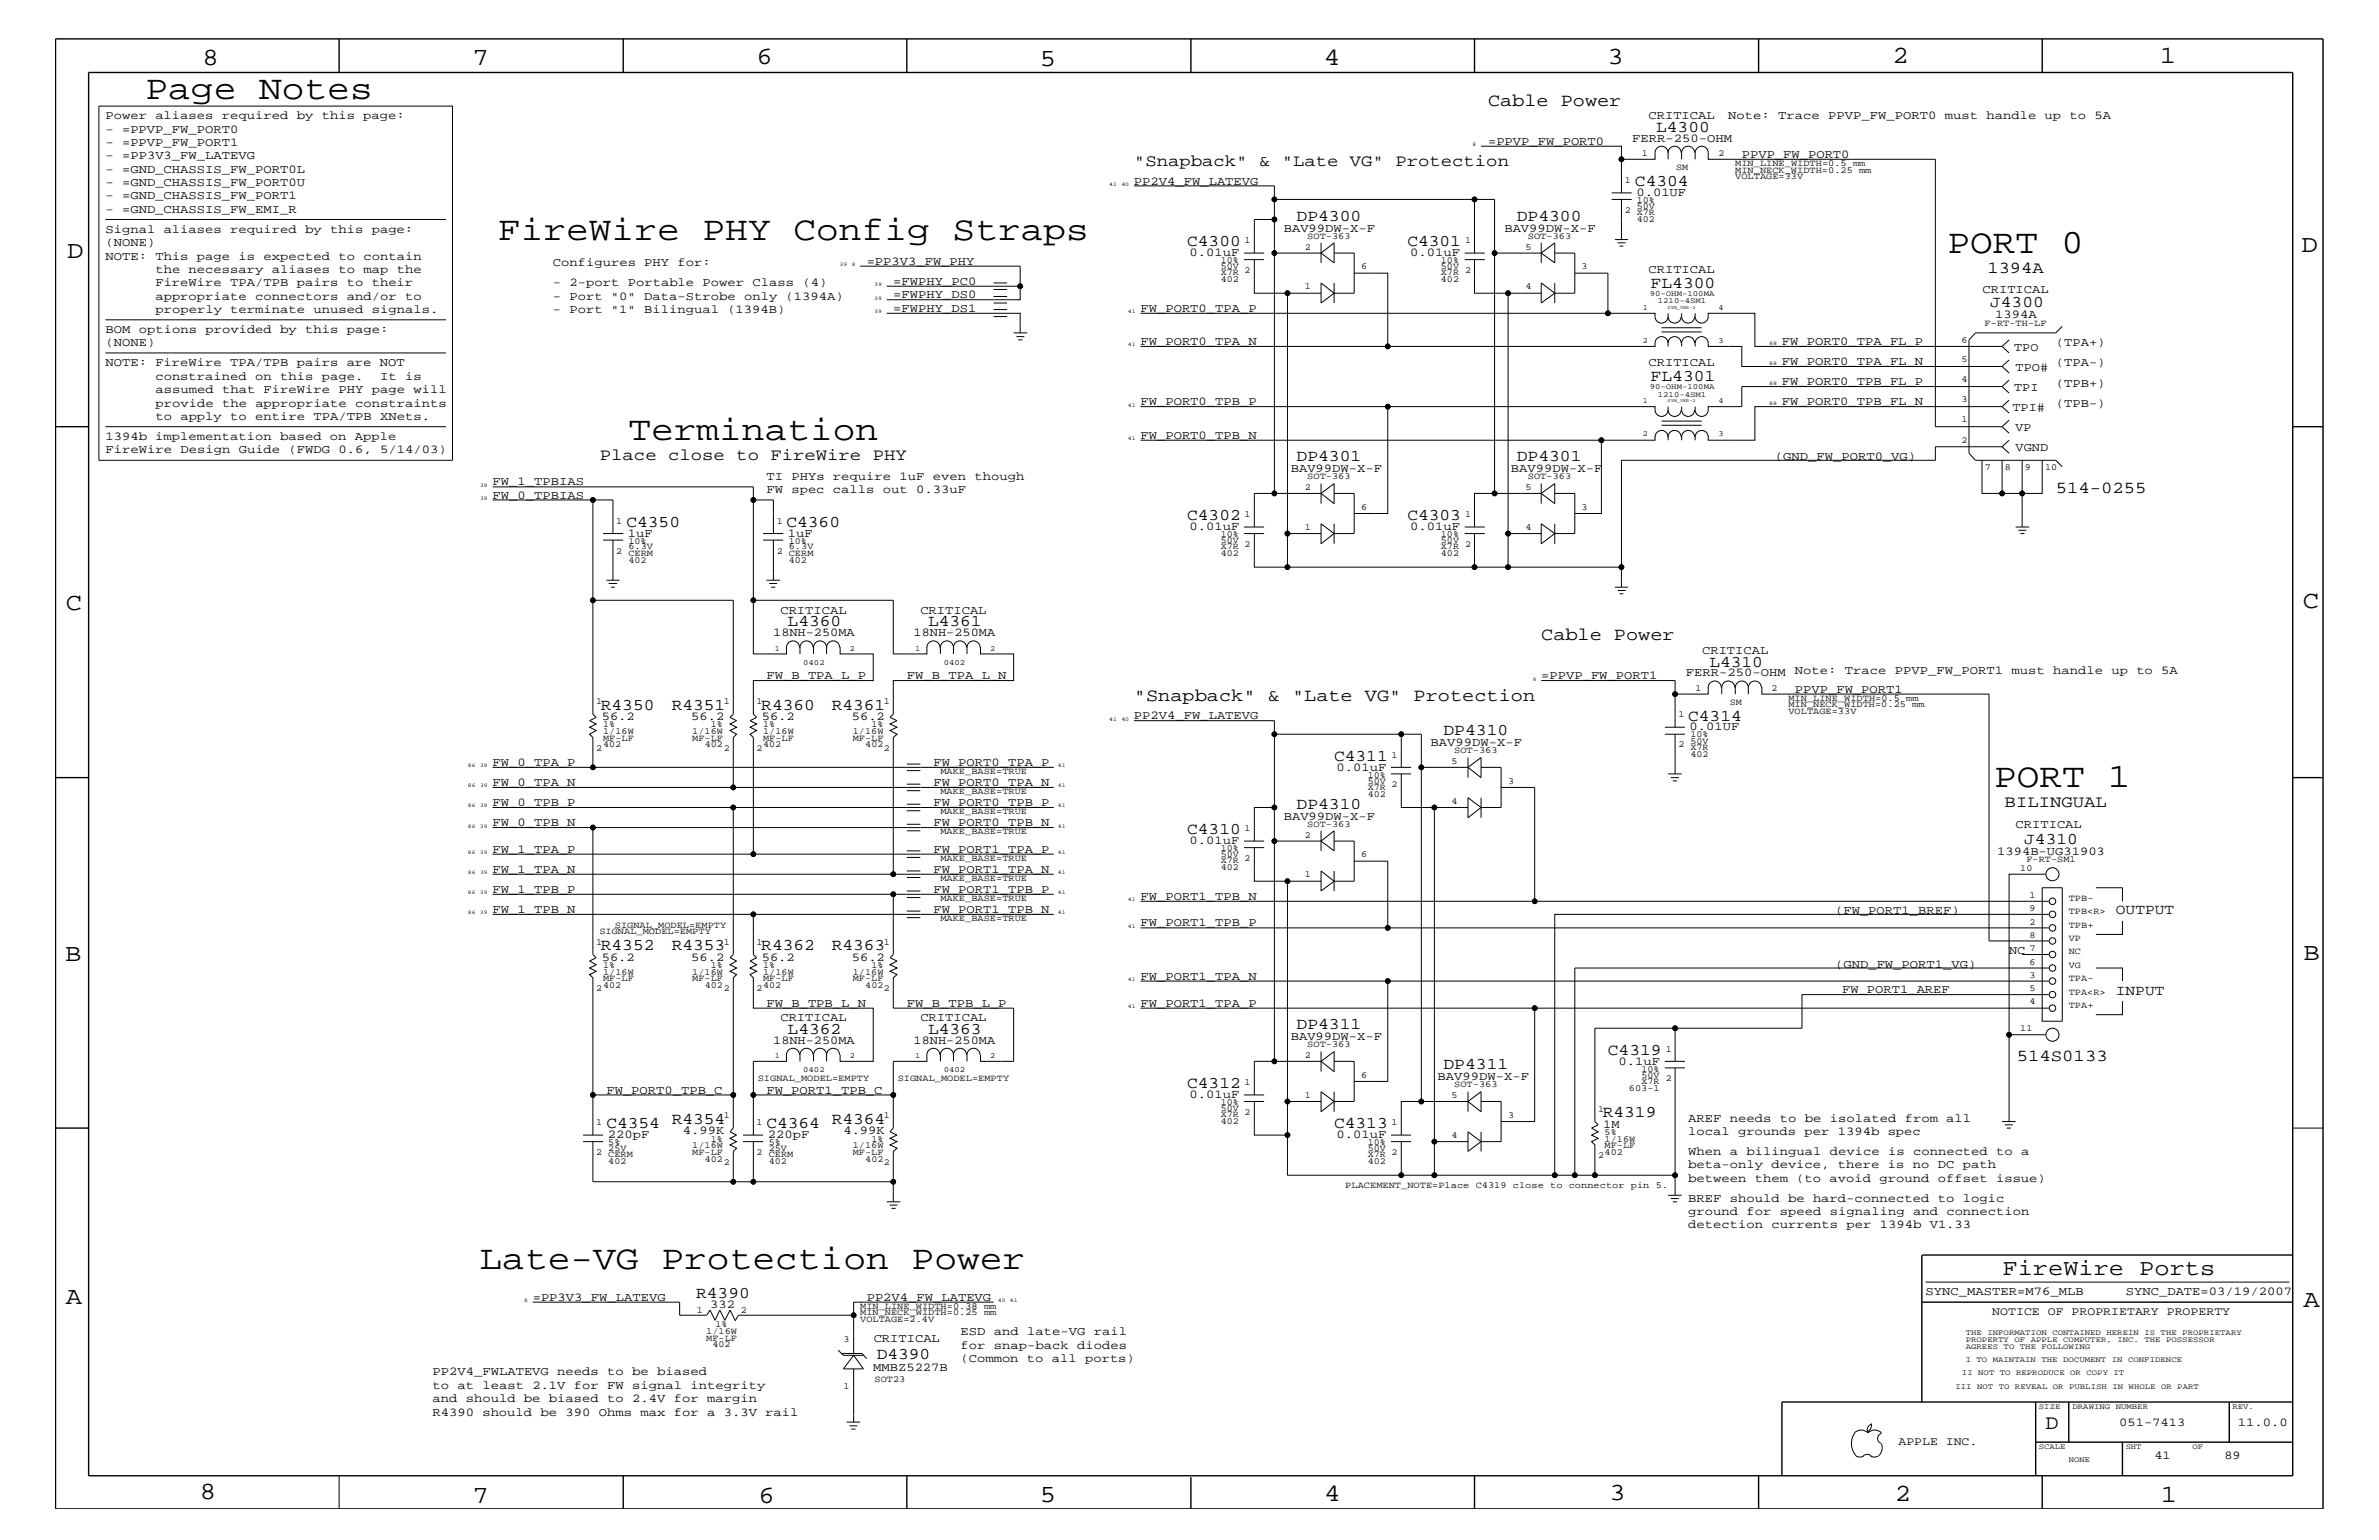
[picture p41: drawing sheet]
<svg xmlns="http://www.w3.org/2000/svg" width="432mm" height="279mm" viewBox="0 0 432 279" stroke-linecap="round" stroke-linejoin="round" font-family="sans-serif">
<defs><g id="words">
<g font-size="6.2">
<text x="26.4" y="18">Page Notes</text>
<text x="90.4" y="43.5">FireWire PHY Config Straps</text>
<text x="353.5" y="45.9">PORT 0</text>
<text x="114" y="79.9">Termination</text>
<text x="361.9" y="142.9">PORT 1</text>
<text x="87" y="230.2">Late-VG Protection Power</text>
</g>
<g font-size="4.5">
<text x="36.7" y="11.7">8</text>
<text x="85.8" y="11.7">7</text>
<text x="137.3" y="11.5">6</text>
<text x="240.3" y="11.7">4</text>
<text x="291.8" y="11.5">3</text>
<text x="343.5" y="11.5">2</text>
<text x="392" y="11.5">1</text>
<text x="188.7" y="12.1">5</text>
<text x="12.2" y="46.8">D</text>
<text x="417.7" y="45.7">D</text>
<text x="11.9" y="110.6">C</text>
<text x="418" y="110.3">C</text>
<text x="11.9" y="174.3">B</text>
<text x="418.1" y="174.2">B</text>
<text x="11.9" y="236.7">A</text>
<text x="418.1" y="237.1">A</text>
<text x="36.2" y="271.9">8</text>
<text x="85.8" y="272.7">7</text>
<text x="137.7" y="272.7">6</text>
<text x="188.7" y="272.5">5</text>
<text x="240.4" y="272.3">4</text>
<text x="292.1" y="272.2">3</text>
<text x="343.9" y="272.3">2</text>
<text x="392.2" y="272.6">1</text>
</g>
<text font-size="4.1" x="363.5" y="231.3">FireWire Ports</text>
<text font-size="3.7" x="371.3" y="259.3">D</text>
<g font-size="3.3">
<text x="270.1" y="19.2">Cable Power</text>
<text x="279.7" y="116.2">Cable Power</text>
<text x="205.8" y="127.1">&quot;Snapback&quot; &amp; &quot;Late VG&quot; Protection</text>
</g>
<g font-size="3">
<text x="300.6" y="24">L4300</text>
<text x="205.8" y="30.2">&quot;Snapback&quot; &amp; &quot;Late VG&quot; Protection</text>
<text x="296.8" y="33.7">C4304</text>
<text x="235.3" y="40.1">DP4300</text>
<text x="275.3" y="40.1">DP4300</text>
<text x="215.5" y="44.6">C4300</text>
<text x="255.4" y="44.6">C4301</text>
<text x="299.6" y="52.2">FL4300</text>
<text x="360.7" y="49.6">1394A</text>
<text x="361.2" y="55.7">J4300</text>
<text x="299.6" y="69.2">FL4301</text>
<text x="108.9" y="83.5">Place close to FireWire PHY</text>
<text x="235.3" y="83.7">DP4301</text>
<text x="275.3" y="83.7">DP4301</text>
<text x="373.1" y="89.5">514-0255</text>
<text x="113.7" y="95.6">C4350</text>
<text x="142.7" y="95.6">C4360</text>
<text x="215.5" y="94.3">C4302</text>
<text x="255.4" y="94.3">C4303</text>
<text x="143" y="113.7">L4360</text>
<text x="168.4" y="113.7">L4361</text>
<text x="310.3" y="120.9">L4310</text>
<text x="109.1" y="128.8">R4350</text>
<text x="121.9" y="128.8">R4351</text>
<text x="138.2" y="128.8">R4360</text>
<text x="151" y="128.8">R4361</text>
<text x="306.4" y="130.8">C4314</text>
<text x="262" y="133.4">DP4310</text>
<text x="242.1" y="138">C4311</text>
<text x="235.3" y="146.8">DP4310</text>
<text x="363.9" y="146.5">BILINGUAL</text>
<text x="215.5" y="151.3">C4310</text>
<text x="367.4" y="153.2">J4310</text>
<text x="109.1" y="172.4">R4352</text>
<text x="121.9" y="172.4">R4353</text>
<text x="138.2" y="172.4">R4362</text>
<text x="151" y="172.4">R4363</text>
<text x="143" y="187.6">L4362</text>
<text x="168.4" y="187.6">L4363</text>
<text x="235.3" y="186.7">DP4311</text>
<text x="291.8" y="191.4">C4319</text>
<text x="215.5" y="197.4">C4312</text>
<text x="262" y="194">DP4311</text>
<text x="366.1" y="192.6">514S0133</text>
<text x="121.9" y="204">R4354</text>
<text x="151" y="204">R4364</text>
<text x="290.9" y="202.7">R4319</text>
<text x="110.1" y="204.7">C4354</text>
<text x="139.1" y="204.7">C4364</text>
<text x="242.1" y="204.7">C4313</text>
<text x="126.4" y="235.6">R4390</text>
<text x="159.1" y="246.5">D4390</text>
</g>
<g font-size="2.6">
<text x="384" y="165.9">OUTPUT</text>
<text x="384" y="180.5">INPUT</text>
</g>
<g font-size="2.2">
<text x="19.1" y="21.6">Power aliases required by this page:</text>
<text x="299.2" y="21.6">CRITICAL</text>
<text x="313.7" y="21.6">Note: Trace PPVP_FW_PORT0 must handle up to 5A</text>
<text x="19.1" y="28.9">- =PP3V3_FW_LATEVG</text>
<text x="19.1" y="26.5">- =PPVP_FW_PORT1</text>
<text x="19.1" y="24.1">- =PPVP_FW_PORT0</text>
<text x="270.1" y="26.3">=PPVP_FW_PORT0</text>
<text x="296.2" y="25.7">FERR-250-OHM</text>
<text x="316.1" y="28.6">PPVP_FW_PORT0</text>
<text x="19.1" y="31.4">- =GND_CHASSIS_FW_PORT0L</text>
<text x="19.1" y="33.7">- =GND_CHASSIS_FW_PORT0U</text>
<text x="205.8" y="33.6">PP2V4_FW_LATEVG</text>
<text x="297" y="35.6">0.01UF</text>
<text x="19.1" y="36.2">- =GND_CHASSIS_FW_PORT1</text>
<text x="19.1" y="38.6">- =GND_CHASSIS_FW_EMI_R</text>
<text x="19.1" y="44.6">(NONE)</text>
<text x="19.1" y="47.1">NOTE: This page is expected to contain</text>
<text x="19.1" y="42.3">Signal aliases required by this page:</text>
<text x="215.9" y="46.5">0.01uF</text>
<text x="233" y="42">BAV99DW-X-F</text>
<text x="255.9" y="46.5">0.01uF</text>
<text x="273" y="42">BAV99DW-X-F</text>
<text x="28.2" y="51.9">FireWire TPA/TPB pairs to their</text>
<text x="28.2" y="49.6">the necessary aliases to map the</text>
<text x="100.3" y="48.3">Configures PHY for:</text>
<text x="100.3" y="51.9">- 2-port Portable Power Class (4)</text>
<text x="157.3" y="48">=PP3V3_FW_PHY</text>
<text x="162.1" y="51.7">=FWPHY_PC0</text>
<text x="299.2" y="49.6">CRITICAL</text>
<text x="359.8" y="53.2">CRITICAL</text>
<text x="28.2" y="54.4">appropriate connectors and/or to</text>
<text x="28.2" y="56.8">properly terminate unused signals.</text>
<text x="100.3" y="56.8">- Port &quot;1&quot; Bilingual (1394B)</text>
<text x="100.3" y="54.4">- Port &quot;0&quot; Data-Strobe only (1394A)</text>
<text x="162.1" y="56.6">=FWPHY_DS1</text>
<text x="162.1" y="54.1">=FWPHY_DS0</text>
<text x="207" y="56.6">FW_PORT0_TPA_P</text>
<text x="362.2" y="57.8">1394A</text>
<text x="19.1" y="60.4">BOM options provided by this page:</text>
<text x="19.1" y="62.9">(NONE)</text>
<text x="207" y="62.6">FW_PORT0_TPA_N</text>
<text x="323.4" y="62.6">FW_PORT0_TPA_FL_P</text>
<text x="365.6" y="63.6">TPO</text>
<text x="373.1" y="62.9">(TPA+)</text>
<text x="19.1" y="66.5">NOTE: FireWire TPA/TPB pairs are NOT</text>
<text x="28.2" y="68.9">constrained on this page.</text>
<text x="28.2" y="71.3">assumed that FireWire PHY page will</text>
<text x="69" y="68.9">It is</text>
<text x="299.2" y="66.5">CRITICAL</text>
<text x="323.4" y="69.9">FW_PORT0_TPB_FL_P</text>
<text x="323.4" y="66.2">FW_PORT0_TPA_FL_N</text>
<text x="365.6" y="70.9">TPI</text>
<text x="365.8" y="67.3">TPO#</text>
<text x="373.1" y="70.1">(TPB+)</text>
<text x="373.1" y="66.5">(TPA-)</text>
<text x="28.2" y="76.2">to apply to entire TPA/TPB XNets.</text>
<text x="28.2" y="73.8">provide the appropriate constraints</text>
<text x="207" y="73.5">FW_PORT0_TPB_P</text>
<text x="323.4" y="73.5">FW_PORT0_TPB_FL_N</text>
<text x="365.3" y="74.5">TPI#</text>
<text x="373.1" y="73.8">(TPB-)</text>
<text x="19.1" y="82.2">FireWire Design Guide (FWDG 0.6, 5/14/03)</text>
<text x="19.1" y="79.9">1394b implementation based on Apple</text>
<text x="207" y="79.6">FW_PORT0_TPB_N</text>
<text x="322.2" y="83.5">(GND_FW_PORT0_VG)</text>
<text x="365.8" y="81.8">VGND</text>
<text x="365.8" y="78.2">VP</text>
<text x="89.4" y="88.1">FW_1_TPBIAS</text>
<text x="139.1" y="89.5">FW spec calls out 0.33uF</text>
<text x="139.1" y="87.1">TI PHYs require 1uF even though</text>
<text x="234.3" y="85.6">BAV99DW-X-F</text>
<text x="274.2" y="85.6">BAV99DW-X-F</text>
<text x="89.4" y="90.5">FW_0_TPBIAS</text>
<text x="114" y="97.4">1uF</text>
<text x="143" y="97.4">1uF</text>
<text x="215.9" y="96.2">0.01uF</text>
<text x="255.9" y="96.2">0.01uF</text>
<text x="141.6" y="111.4">CRITICAL</text>
<text x="167" y="111.4">CRITICAL</text>
<text x="140.3" y="115.3">18NH-250MA</text>
<text x="165.8" y="115.3">18NH-250MA</text>
<text x="308.9" y="118.6">CRITICAL</text>
<text x="139.1" y="123.2">FW_B_TPA_L_P</text>
<text x="164.6" y="123.2">FW_B_TPA_L_N</text>
<text x="279.7" y="123.2">=PPVP_FW_PORT1</text>
<text x="306" y="122.6">FERR-250-OHM</text>
<text x="325.8" y="122.3">Note: Trace PPVP_FW_PORT1 must handle up to 5A</text>
<text x="325.8" y="125.7">PPVP_FW_PORT1</text>
<text x="109.2" y="130.7">56.2</text>
<text x="125.5" y="130.7">56.2</text>
<text x="138.3" y="130.7">56.2</text>
<text x="154.6" y="130.7">56.2</text>
<text x="205.8" y="130.5">PP2V4_FW_LATEVG</text>
<text x="259.7" y="135.3">BAV99DW-X-F</text>
<text x="306.7" y="132.5">0.01UF</text>
<text x="89.4" y="139">FW_0_TPA_P</text>
<text x="89.4" y="142.6">FW_0_TPA_N</text>
<text x="169.4" y="142.6">FW_PORT0_TPA_N</text>
<text x="169.4" y="139">FW_PORT0_TPA_P</text>
<text x="242.6" y="139.8">0.01uF</text>
<text x="89.4" y="149.9">FW_0_TPB_N</text>
<text x="89.4" y="146.2">FW_0_TPB_P</text>
<text x="169.4" y="146.2">FW_PORT0_TPB_P</text>
<text x="169.4" y="149.9">FW_PORT0_TPB_N</text>
<text x="233" y="148.7">BAV99DW-X-F</text>
<text x="89.4" y="154.7">FW_1_TPA_P</text>
<text x="169.4" y="154.7">FW_PORT1_TPA_P</text>
<text x="215.9" y="153.2">0.01uF</text>
<text x="362.5" y="155.1">1394B-UG31903</text>
<text x="365.8" y="150.1">CRITICAL</text>
<text x="89.4" y="158.4">FW_1_TPA_N</text>
<text x="89.4" y="162">FW_1_TPB_P</text>
<text x="169.4" y="158.4">FW_PORT1_TPA_N</text>
<text x="169.4" y="162">FW_PORT1_TPB_P</text>
<text x="89.4" y="165.6">FW_1_TPB_N</text>
<text x="169.4" y="165.6">FW_PORT1_TPB_N</text>
<text x="207" y="163.3">FW_PORT1_TPB_N</text>
<text x="333.1" y="165.9">(FW_PORT1_BREF)</text>
<text x="207" y="168.1">FW_PORT1_TPB_P</text>
<text x="364.7" y="173.2">NC</text>
<text x="109.2" y="174.3">56.2</text>
<text x="125.5" y="174.3">56.2</text>
<text x="138.3" y="174.3">56.2</text>
<text x="154.6" y="174.3">56.2</text>
<text x="207" y="177.7">FW_PORT1_TPA_N</text>
<text x="333.1" y="175.6">(GND_FW_PORT1_VG)</text>
<text x="139.1" y="182.7">FW_B_TPB_L_N</text>
<text x="141.6" y="185.3">CRITICAL</text>
<text x="164.6" y="182.7">FW_B_TPB_L_P</text>
<text x="167" y="185.3">CRITICAL</text>
<text x="207" y="182.7">FW_PORT1_TPA_P</text>
<text x="334.3" y="180.2">FW_PORT1_AREF</text>
<text x="140.3" y="189.3">18NH-250MA</text>
<text x="165.8" y="189.3">18NH-250MA</text>
<text x="234.3" y="188.7">BAV99DW-X-F</text>
<text x="260.9" y="195.9">BAV99DW-X-F</text>
<text x="293.8" y="193.2">0.1uF</text>
<text x="110.1" y="198.4">FW_PORT0_TPB_C</text>
<text x="139.1" y="198.4">FW_PORT1_TPB_C</text>
<text x="215.9" y="199.2">0.01uF</text>
<text x="306.4" y="203.5">AREF needs to be isolated from all</text>
<text x="110.3" y="206.5">220pF</text>
<text x="124" y="205.8">4.99K</text>
<text x="139.4" y="206.5">220pF</text>
<text x="153.1" y="205.8">4.99K</text>
<text x="242.6" y="206.5">0.01uF</text>
<text x="291" y="204.6">1M</text>
<text x="306.4" y="209.6">When a bilingual device is connected to a</text>
<text x="306.4" y="205.9">local grounds per 1394b spec</text>
<text x="306.4" y="214.4">between them (to avoid ground offset issue)</text>
<text x="306.4" y="211.9">beta-only device, there is no DC path</text>
<text x="306.4" y="220.4">ground for speed signaling and connection</text>
<text x="306.4" y="218">BREF should be hard-connected to logic</text>
<text x="306.4" y="222.9">detection currents per 1394b V1.33</text>
<text x="96.7" y="236">=PP3V3_FW_LATEVG</text>
<text x="128.9" y="237.3">332</text>
<text x="157.3" y="236">PP2V4_FW_LATEVG</text>
<text x="349.5" y="235">SYNC_MASTER=M76_MLB</text>
<text x="385.8" y="235">SYNC_DATE=03/19/2007</text>
<text x="158.6" y="243.5">CRITICAL</text>
<text x="174.3" y="244.7">for snap-back diodes</text>
<text x="174.3" y="242.3">ESD and late-VG rail</text>
<text x="78.5" y="249.5">PP2V4_FWLATEVG needs to be biased</text>
<text x="78.5" y="252">to at least 2.1V for FW signal integrity</text>
<text x="158.5" y="248.8">MMBZ5227B</text>
<text x="174.3" y="247.1">(Common to all ports)</text>
<text x="78.5" y="256.8">R4390 should be 390 Ohms max for a 3.3V rail</text>
<text x="78.5" y="254.4">and should be biased to 2.4V for margin</text>
<text x="384.6" y="258.7">051-7413</text>
<text x="406.2" y="258.7">11.0.0</text>
<text x="391" y="264.7">41</text>
<text x="403.7" y="264.7">89</text>
</g>
<g font-size="2.1">
<text x="361.6" y="238.6">NOTICE OF PROPRIETARY PROPERTY</text>
<text x="344.6" y="262.2">APPLE INC.</text>
</g>
<g font-size="1.7">
<text x="298" y="28.3">1</text>
<text x="311.9" y="28.3">2</text>
<text x="294.9" y="33.1">1</text>
<text x="304.2" y="30.8">SM</text>
<text x="315" y="30.2">MIN_LINE_WIDTH=0.5 mm</text>
<text x="315" y="31.4">MIN_NECK_WIDTH=0.25 mm</text>
<text x="315" y="32.5">VOLTAGE=33V</text>
<text x="294.9" y="38.6">2</text>
<text x="297.1" y="40.3">402</text>
<text x="297.1" y="37.9">50V</text>
<text x="297.1" y="36.8">10%</text>
<text x="297.1" y="39.1">X7R</text>
<text x="221.6" y="47.7">10%</text>
<text x="225.9" y="44.1">1</text>
<text x="236.8" y="45.3">2</text>
<text x="237.3" y="43.3">SOT-363</text>
<text x="261.5" y="47.7">10%</text>
<text x="265.9" y="44.1">1</text>
<text x="276.9" y="45.3">5</text>
<text x="277.3" y="43.3">SOT-363</text>
<text x="221.6" y="48.8">50V</text>
<text x="221.6" y="51.3">402</text>
<text x="221.6" y="50">X7R</text>
<text x="225.9" y="49.6">2</text>
<text x="236.8" y="52.5">1</text>
<text x="247.1" y="48.9">6</text>
<text x="261.5" y="51.3">402</text>
<text x="261.5" y="48.8">50V</text>
<text x="261.5" y="50">X7R</text>
<text x="265.9" y="49.6">2</text>
<text x="276.9" y="52.5">4</text>
<text x="287" y="48.9">3</text>
<text x="360.2" y="59.2">F-RT-TH-LF</text>
<text x="356" y="62.2">6</text>
<text x="356" y="65.7">5</text>
<text x="356" y="69.4">4</text>
<text x="356" y="73">3</text>
<text x="356" y="76.7">1</text>
<text x="356" y="80.3">2</text>
<text x="236.8" y="88.9">2</text>
<text x="237.3" y="86.9">SOT-363</text>
<text x="276.9" y="88.9">5</text>
<text x="277.3" y="86.9">SOT-363</text>
<text x="360.3" y="85.2">7</text>
<text x="363.9" y="85.2">8</text>
<text x="367.5" y="85.2">9</text>
<text x="371.2" y="85.2">10</text>
<text x="111.8" y="95">1</text>
<text x="141" y="95">1</text>
<text x="225.9" y="93.8">1</text>
<text x="247.1" y="92.6">6</text>
<text x="265.9" y="93.8">1</text>
<text x="287" y="92.6">3</text>
<text x="111.8" y="100.4">2</text>
<text x="114" y="101">CERM</text>
<text x="114" y="98.7">10%</text>
<text x="114" y="99.7">6.3V</text>
<text x="141" y="100.4">2</text>
<text x="143.2" y="101">CERM</text>
<text x="143.2" y="98.7">10%</text>
<text x="143.2" y="99.7">6.3V</text>
<text x="221.6" y="99.7">X7R 2</text>
<text x="221.6" y="101">402</text>
<text x="221.6" y="97.4">10%</text>
<text x="221.6" y="98.5">50V</text>
<text x="236.8" y="96.2">1</text>
<text x="261.5" y="98.5">50V</text>
<text x="261.5" y="97.4">10%</text>
<text x="261.5" y="101">402</text>
<text x="261.5" y="99.7">X7R</text>
<text x="265.9" y="99.3">2</text>
<text x="276.9" y="96.2">4</text>
<text x="114" y="102.1">402</text>
<text x="143.2" y="102.1">402</text>
<text x="307.8" y="125.3">1</text>
<text x="321.6" y="125.3">2</text>
<text x="108.2" y="127.7">1</text>
<text x="109.5" y="131.9">1%</text>
<text x="129" y="131.9">1%</text>
<text x="131.4" y="127.7">1</text>
<text x="137.3" y="127.7">1</text>
<text x="138.5" y="131.9">1%</text>
<text x="158.2" y="131.9">1%</text>
<text x="160.4" y="127.7">1</text>
<text x="304.6" y="130.2">1</text>
<text x="313.9" y="127.9">SM</text>
<text x="324.6" y="127.1">MIN_LINE_WIDTH=0.5 mm</text>
<text x="324.6" y="128.3">MIN_NECK_WIDTH=0.25 mm</text>
<text x="324.6" y="129.6">VOLTAGE=33V</text>
<text x="108.2" y="136.2">2</text>
<text x="109.5" y="133.2">1/16W</text>
<text x="109.5" y="135.6">402</text>
<text x="109.5" y="134.4">MF-LF</text>
<text x="125.6" y="133.2">1/16W</text>
<text x="125.6" y="134.4">MF-LF</text>
<text x="127.9" y="135.6">402</text>
<text x="131.4" y="136.2">2</text>
<text x="137.3" y="136.2">2</text>
<text x="138.5" y="133.2">1/16W</text>
<text x="138.5" y="134.4">MF-LF</text>
<text x="138.5" y="135.6">402</text>
<text x="154.8" y="133.2">1/16W</text>
<text x="154.8" y="134.4">MF-LF</text>
<text x="157.1" y="135.6">402</text>
<text x="160.4" y="136.2">2</text>
<text x="252.6" y="137.4">1</text>
<text x="263.9" y="136.7">SOT-363</text>
<text x="304.6" y="135.6">2</text>
<text x="306.8" y="137.3">402</text>
<text x="306.8" y="133.8">10%</text>
<text x="306.8" y="136.1">X7R</text>
<text x="306.8" y="134.9">50V</text>
<text x="170.7" y="140.4">MAKE_BASE=TRUE</text>
<text x="248.2" y="143.4">X7R</text>
<text x="248.2" y="142.2">50V</text>
<text x="248.2" y="141.1">10%</text>
<text x="252.6" y="142.9">2</text>
<text x="263.5" y="138.6">5</text>
<text x="273.7" y="142.3">3</text>
<text x="170.7" y="147.7">MAKE_BASE=TRUE</text>
<text x="170.7" y="144">MAKE_BASE=TRUE</text>
<text x="237.3" y="150">SOT-363</text>
<text x="248.2" y="144.6">402</text>
<text x="263.5" y="145.9">4</text>
<text x="170.7" y="151.3">MAKE_BASE=TRUE</text>
<text x="221.6" y="154.4">10%</text>
<text x="221.6" y="155.5">50V</text>
<text x="225.9" y="150.7">1</text>
<text x="236.8" y="152">2</text>
<text x="247.1" y="155.6">6</text>
<text x="170.7" y="159.9">MAKE_BASE=TRUE</text>
<text x="170.7" y="156.2">MAKE_BASE=TRUE</text>
<text x="221.6" y="156.7">X7R 2</text>
<text x="221.6" y="157.9">402</text>
<text x="236.8" y="159.2">1</text>
<text x="366.7" y="158">10</text>
<text x="367.8" y="156.4">F-RT-SM1</text>
<text x="170.7" y="167.1">MAKE_BASE=TRUE</text>
<text x="170.7" y="163.5">MAKE_BASE=TRUE</text>
<text x="368.4" y="162.8">1</text>
<text x="368.4" y="167.8">2</text>
<text x="368.4" y="165.3">9</text>
<text x="375.5" y="165.9">TPB&lt;R&gt;</text>
<text x="375.5" y="163.5">TPB-</text>
<text x="108.2" y="171.4">1</text>
<text x="108.8" y="169.5">SIGNAL_MODEL=EMPTY</text>
<text x="111.6" y="168.3">SIGNAL_MODEL=EMPTY</text>
<text x="131.4" y="171.4">1</text>
<text x="137.3" y="171.4">1</text>
<text x="160.4" y="171.4">1</text>
<text x="368.4" y="172.6">7</text>
<text x="368.4" y="170.1">8</text>
<text x="375.5" y="173.2">NC</text>
<text x="375.5" y="170.7">VP</text>
<text x="375.5" y="168.3">TPB+</text>
<text x="108.2" y="179.9">2</text>
<text x="109.5" y="176.8">1/16W</text>
<text x="109.5" y="175.6">1%</text>
<text x="109.5" y="179.3">402</text>
<text x="109.5" y="178">MF-LF</text>
<text x="125.6" y="176.8">1/16W</text>
<text x="125.6" y="178">MF-LF</text>
<text x="127.9" y="179.3">402</text>
<text x="129" y="175.6">1%</text>
<text x="131.4" y="179.9">2</text>
<text x="137.3" y="179.9">2</text>
<text x="138.5" y="175.6">1%</text>
<text x="138.5" y="179.3">402</text>
<text x="138.5" y="178">MF-LF</text>
<text x="138.5" y="176.8">1/16W</text>
<text x="154.8" y="176.8">1/16W</text>
<text x="154.8" y="178">MF-LF</text>
<text x="157.1" y="179.3">402</text>
<text x="158.2" y="175.6">1%</text>
<text x="160.4" y="179.9">2</text>
<text x="368.4" y="177.4">3</text>
<text x="368.4" y="179.9">5</text>
<text x="368.4" y="175">6</text>
<text x="375.5" y="175.6">VG</text>
<text x="375.5" y="178">TPA-</text>
<text x="368.4" y="182.2">4</text>
<text x="375.5" y="182.9">TPA+</text>
<text x="375.5" y="180.5">TPA&lt;R&gt;</text>
<text x="236.8" y="192">2</text>
<text x="237.3" y="190">SOT-363</text>
<text x="302.3" y="190.8">1</text>
<text x="366.7" y="187.1">11</text>
<text x="137.5" y="196.2">SIGNAL_MODEL=EMPTY</text>
<text x="162.9" y="196.2">SIGNAL_MODEL=EMPTY</text>
<text x="225.9" y="196.8">1</text>
<text x="247.1" y="195.6">6</text>
<text x="263.9" y="197.2">SOT-363</text>
<text x="295.7" y="197.9">603-1</text>
<text x="297.9" y="196.7">X7R</text>
<text x="297.9" y="194.4">10%</text>
<text x="297.9" y="195.5">50V</text>
<text x="302.3" y="196.2">2</text>
<text x="131.4" y="202.9">1</text>
<text x="160.4" y="202.9">1</text>
<text x="221.6" y="204">402</text>
<text x="221.6" y="202.7">X7R 2</text>
<text x="221.6" y="200.4">10%</text>
<text x="221.6" y="201.5">50V</text>
<text x="236.8" y="199.2">1</text>
<text x="263.5" y="199.2">5</text>
<text x="273.7" y="202.9">3</text>
<text x="290.1" y="201.7">1</text>
<text x="108.2" y="204.1">1</text>
<text x="108.2" y="209.6">2 CERM</text>
<text x="110.4" y="207.7">5%</text>
<text x="110.4" y="208.8">25V</text>
<text x="125.6" y="209.6">MF-LF</text>
<text x="125.6" y="208.3">1/16W</text>
<text x="129" y="207.1">1%</text>
<text x="137.3" y="204.1">1</text>
<text x="137.3" y="209.6">2 CERM</text>
<text x="139.5" y="207.7">5%</text>
<text x="139.5" y="208.8">25V</text>
<text x="154.8" y="209.6">MF-LF</text>
<text x="154.8" y="208.3">1/16W</text>
<text x="158.2" y="207.1">1%</text>
<text x="248.2" y="207.7">10%</text>
<text x="248.2" y="208.8">50V</text>
<text x="252.6" y="204.1">1</text>
<text x="263.5" y="206.5">4</text>
<text x="291.3" y="207.1">1/16W</text>
<text x="291.3" y="205.9">5%</text>
<text x="291.3" y="209.6">402</text>
<text x="291.3" y="208.3">MF-LF</text>
<text x="110.4" y="211.3">402</text>
<text x="127.9" y="210.8">402</text>
<text x="131.4" y="211.4">2</text>
<text x="139.5" y="211.3">402</text>
<text x="157.1" y="210.8">402</text>
<text x="160.4" y="211.4">2</text>
<text x="244.2" y="215.6">PLACEMENT_NOTE=Place C4319 close to connector pin 5.</text>
<text x="248.2" y="210">X7R 2</text>
<text x="248.2" y="211.3">402</text>
<text x="290.1" y="210.2">2</text>
<text x="126.5" y="238.3">1</text>
<text x="134.5" y="238.3">2</text>
<text x="156.1" y="238.6">MIN_NECK_WIDTH=0.25 mm</text>
<text x="156.1" y="237.4">MIN_LINE_WIDTH=0.38 mm</text>
<text x="156.1" y="239.9">VOLTAGE=2.4V</text>
<text x="128.2" y="243.3">MF-LF</text>
<text x="128.2" y="242">1/16W</text>
<text x="129.3" y="244.5">402</text>
<text x="129.9" y="240.8">1%</text>
<text x="153.1" y="243.5">3</text>
<text x="153.1" y="252">1</text>
<text x="158.7" y="250.7">SOT23</text>
</g>
<g font-size="1.4">
<text x="299.4" y="53.6">90-OHM-100MA</text>
<text x="298.2" y="56.2">1</text>
<text x="300.9" y="55.1">1210-4SM1</text>
<text x="311.9" y="56.2">4</text>
<text x="298.2" y="62.3">2</text>
<text x="311.9" y="62.3">3</text>
<text x="299.4" y="70.6">90-OHM-100MA</text>
<text x="298.2" y="73.2">1</text>
<text x="300.9" y="72.1">1210-4SM1</text>
<text x="311.9" y="73.2">4</text>
<text x="298.2" y="79.2">2</text>
<text x="311.9" y="79.2">3</text>
<text x="140.6" y="118.1">1</text>
<text x="154.3" y="118.1">2</text>
<text x="166.1" y="118.1">1</text>
<text x="179.7" y="118.1">2</text>
<text x="145.8" y="120.6">0402</text>
<text x="171.3" y="120.6">0402</text>
<text x="140.6" y="192">1</text>
<text x="154.3" y="192">2</text>
<text x="166.1" y="192">1</text>
<text x="179.7" y="192">2</text>
<text x="145.8" y="194.5">0402</text>
<text x="171.3" y="194.5">0402</text>
<text x="356.8" y="242.3">THE INFORMATION CONTAINED HEREIN IS THE PROPRIETARY</text>
<text x="356.8" y="243.5">PROPERTY OF APPLE COMPUTER, INC. THE POSSESSOR</text>
<text x="356.8" y="244.7">AGREES TO THE FOLLOWING</text>
<text x="354.9" y="252">III NOT TO REVEAL OR PUBLISH IN WHOLE OR PART</text>
<text x="356.1" y="249.5">II NOT TO REPRODUCE OR COPY IT</text>
<text x="356.8" y="247.1">I TO MAINTAIN THE DOCUMENT IN CONFIDENCE</text>
<text x="370.1" y="255.6">SIZE</text>
<text x="376.2" y="255.6">DRAWING NUMBER</text>
<text x="405.2" y="255.6">REV.</text>
<text x="370.1" y="262.9">SCALE</text>
<text x="385.8" y="262.9">SHT</text>
<text x="397.9" y="262.9">OF</text>
<text x="375.5" y="265.3">NONE</text>
</g>
<g font-size="1">
<text x="267.3" y="26.5">8</text>
<text x="201.3" y="33.7">41</text>
<text x="203.5" y="33.7">40</text>
<text x="152.4" y="48.3">39</text>
<text x="154.6" y="48.3">8</text>
<text x="158.7" y="51.9">39</text>
<text x="158.7" y="56.8">39</text>
<text x="158.7" y="54.4">39</text>
<text x="204.7" y="56.8">41</text>
<text x="204.7" y="62.9">41</text>
<text x="321.1" y="62.6">88</text>
<text x="321.1" y="69.9">88</text>
<text x="321.1" y="66.2">88</text>
<text x="204.7" y="73.8">41</text>
<text x="321.1" y="73.5">88</text>
<text x="204.7" y="79.9">41</text>
<text x="87.1" y="88.3">39</text>
<text x="87.1" y="90.7">39</text>
<text x="278.2" y="123.5">8</text>
<text x="201.3" y="130.8">41</text>
<text x="203.5" y="130.8">40</text>
<text x="84.9" y="139.2">86</text>
<text x="84.9" y="142.9">86</text>
<text x="87.1" y="139.2">39</text>
<text x="87.1" y="142.9">39</text>
<text x="192" y="142.9">41</text>
<text x="192" y="139.2">41</text>
<text x="84.9" y="146.5">86</text>
<text x="87.1" y="146.5">39</text>
<text x="192" y="146.5">41</text>
<text x="84.9" y="150.1">86</text>
<text x="84.9" y="155">86</text>
<text x="87.1" y="150.1">39</text>
<text x="87.1" y="155">39</text>
<text x="192" y="155">41</text>
<text x="192" y="150.1">41</text>
<text x="84.9" y="158.6">86</text>
<text x="87.1" y="158.6">39</text>
<text x="192" y="158.6">41</text>
<text x="84.9" y="165.9">86</text>
<text x="84.9" y="162.2">86</text>
<text x="87.1" y="165.9">39</text>
<text x="87.1" y="162.2">39</text>
<text x="192" y="165.9">41</text>
<text x="192" y="162.2">41</text>
<text x="204.7" y="163.5">41</text>
<text x="204.7" y="168.3">41</text>
<text x="204.7" y="178">41</text>
<text x="204.7" y="182.9">41</text>
<text x="95.2" y="236.2">8</text>
<text x="181.1" y="236.2">40</text>
<text x="183.3" y="236.2">41</text>
</g>
<g font-size=".8">
<text x="302.7" y="56.1">SYM_VER-2</text>
<text x="302.7" y="73">SYM_VER-2</text>
</g>
</g></defs>
<g fill="none" stroke="#000" stroke-width=".18">
<path d="M17.9 19.2h64.2v64.3h-64.2zM19.1 39.8h61.8M205.8 33.7h25.5v12.2M231.3 36.2h40v9.7M231.3 39.8h-3.6v6.1M267.6 36.2v9.7M268.8 26.5h25.5v2.4h6.1v-1.2a1.19 1.19 0 0 1 1.2-1.2 1.19 1.19 0 0 1 1.2 1.2M292.5 36.2h3.7M292.5 35h3.7M294.3 28.9v6.1M294.3 36.2v7.3M302.8 27.7a1.19 1.19 0 0 1 1.2-1.2 1.19 1.19 0 0 1 1.1 1.2"/>
<path d="M302.8 27.7v1.2M307.6 27.7a1.19 1.19 0 0 0-1.2-1.2 1.19 1.19 0 0 0-1.2 1.2v1.2M307.7 28.9v-1.2a1.19 1.19 0 0 1 1.2-1.2 1.19 1.19 0 0 1 1.1 1.2v1.2h41.3v48.5h12.1M19.1 58h61.8M156.1 48.3h29.1v3.6M161 56.8h24.2v3.6M161 51.9h24.2M180.3 52.5h2.5M180.3 51.3h2.5M180.3 55h2.5M180.3 53.8h2.5M180.3 57.4h2.5"/>
<path d="M180.3 56.2h2.5M185.2 51.9v2.5h-24.2M225.8 45.9h3.6M225.8 47.1h3.6M227.7 47.1v6.1h12.1M231.3 45.9v43.6h-3.6v6.1M231.3 45.9h8.5M233.7 53.2v43.6M239.8 51.3l2.3 1.9-2.3 1.8zM239.8 44.1v3.6M239.8 45.9l2.3-1.8v3.6zM242.1 45.9h3.7v7.3h-3.7"/>
<path d="M242.1 51.3v3.7M245.8 49.6h6.1v13.3h48.5a1.28 1.28 0 0 1 .4-1.5 1.28 1.28 0 0 1 1.5-.1l.4 .6 .1 .4M265.9 45.9h3.6M265.9 47.1h3.6M267.6 47.1v6.1h6.1M271.3 45.9v43.6h8.4M271.3 45.9h8.4M279.7 51.3l2.5 1.9-2.5 1.8zM279.7 53.2h-6v43.6h6M279.7 44.1v3.6M279.7 45.9l2.5-1.8v3.6zM282.2 45.9h3.6v7.3h-3.6"/>
<path d="M282.2 51.3v3.7M285.8 49.6h6v7.2h-84.8M291.8 56.8h8.6a1.28 1.28 0 0 0 .4 1.5 1.28 1.28 0 0 0 1.5 .1l.4-.6 .1-.4M293.1 43.5h2.4M293.6 44.1h1.5M294 44.6h.6M301.6 59.5h7.3M302.8 57.4a1.19 1.19 0 0 0 1.2 1.2 1.19 1.19 0 0 0 1.1-1.2M302.8 56.8v.6M305.2 56.8a1.28 1.28 0 0 0 .4 1.5 1.28 1.28 0 0 0 1.5 .1l.4-.6 .1-.4M307.7 56.8a1.28 1.28 0 0 0 .4 1.5 1.28 1.28 0 0 0 1.5 .1 1.51 1.51 0 0 0 .4-1.6h8.5v6.1h44.9M374.3 59.2l-1.2 1.2h-14.5l-1.2 1.3v20.5l1.2 1.3h14.5l1.2 1.2"/>
<path d="M19.1 77.4h61.8M19.1 64h61.8M184 60.4h2.4M184.5 61.1h1.4M184.8 61.7h.8M207 62.9h44.9M207 73.8h44.9M207 79.9h83.7M300.4 79.3a1.19 1.19 0 0 1 1.2-1.2 1.19 1.19 0 0 1 1.2 1.2 1.19 1.19 0 0 1 1.2-1.2 1.19 1.19 0 0 1 1.1 1.2M300.4 79.2v.7h-9.7v13.3h-4.9M301.6 60.2h7.3M301.6 76.4h7.3"/>
<path d="M301.6 77.2h7.3M302.8 62.3a1.19 1.19 0 0 1 1.2-1.2 1.19 1.19 0 0 1 1.1 1.2M302.8 74.4a1.19 1.19 0 0 1-1.2 1.2 1.19 1.19 0 0 1-1.2-1.2v-.6h-48.5v19.4h-6.1M302.8 74.4a1.19 1.19 0 0 0 1.2 1.2 1.19 1.19 0 0 0 1.1-1.2M302.8 62.3v.6M302.8 73.8v.6M302.8 79.2v.7M305.2 73.8a1.28 1.28 0 0 0 .4 1.4 1.28 1.28 0 0 0 1.5 .1l.4-.6 .1-.3M305.2 79.3a1.19 1.19 0 0 1 1.2-1.2 1.19 1.19 0 0 1 1.2 1.2M305.2 79.2v.7M307.6 62.3a1.19 1.19 0 0 0-1.2-1.2 1.19 1.19 0 0 0-1.2 1.2v.6M307.7 62.9a1.28 1.28 0 0 1 .4-1.5 1.28 1.28 0 0 1 1.5-.1 1.51 1.51 0 0 1 .4 1.6h6.1v3.6h47.3l1.3-1.2"/>
<path d="M307.7 79.3a1.19 1.19 0 0 1 1.2-1.2 1.19 1.19 0 0 1 1.1 1.2M307.7 79.2v.7M363.4 70.1h-47.3v3.7h-6.1a1.28 1.28 0 0 1-.3 1.4 1.28 1.28 0 0 1-1.5 .1 1.51 1.51 0 0 1-.5-1.5M363.4 73.8h-44.9v6.1h-8.5v-.7M363.4 66.5l1.3 1.2M363.4 70.1l1.3 1.2M363.4 62.9l1.3 1.1M363.4 77.4l1.3 1.2M363.4 73.8l1.3 1.2M364.7 68.9l-1.3 1.2M364.7 61.7l-1.3 1.2M364.7 79.9l-1.3 1.2"/>
<path d="M364.7 76.2l-1.3 1.2M364.7 72.6l-1.3 1.2M89.4 90.7h21.9v6.1M89.4 88.3h47.3v20.6M107.6 90.7v38.9l.6 .6-1.2 .6 1.2 .5-1.2 .6 1.2 .6-1.2 .7 .6 .6v5.4h83.7M109.5 98h3.6M109.5 96.8h3.6M111.3 98v7.3M136.7 90.7h3.7v6.1M138.5 98h3.7M138.5 96.8h3.7M140.4 98v7.3"/>
<path d="M225.8 96.8h3.6M225.8 95.6h3.6M227.7 96.8v6.1h6M231.3 89.5h8.5M239.8 95l2.3 1.8-2.3 1.9zM239.8 96.8h-6.1v6.1M239.8 87.7v3.7M239.8 89.5l2.3-1.8v3.7zM242.1 89.5h3.7v7.3h-3.7M242.1 95v3.7M265.9 96.8h3.6M265.9 95.6h3.6"/>
<path d="M267.6 96.8v6.1h6.1M271.3 89.5h-3.7v6.1M273.7 96.8v6.1M279.7 95l2.5 1.8-2.5 1.9zM279.7 87.7v3.7M279.7 89.5l2.5-1.8v3.7zM282.2 89.5h3.6v7.3h-3.6M282.2 95v3.7M359.7 83.5v6h3.7M363.4 83.5v6h7.3v-6M363.4 81.1h-12.1v2.4h-57v19.4h-20.6M363.4 81.1l1.3 1.1"/>
<path d="M365.8 95.6h2.5M366.4 96.2h1.4M366.7 96.8h.8M367 83.5v12.1M107.6 108.9h25.5v20.7l-.6 .6 1.2 .6-1.2 .5 1.2 .6-1.2 .6 1.2 .7-.6 .6v9.1h58.2M110.1 105.3h2.3M110.5 105.9h1.5M110.9 106.5h.7M136.7 108.9v9.7h6v-1.2M136.7 108.9h25.4v9.7h6.1v-1.2M139.1 105.3h2.5M139.6 105.9h1.5"/>
<path d="M140 106.5h.7M142.7 117.5a1.19 1.19 0 0 1 1.2-1.2 1.19 1.19 0 0 1 1.2 1.2M145.2 117.5a1.19 1.19 0 0 1 1.2-1.2 1.19 1.19 0 0 1 1.2 1.2M145.2 117.4v1.2M147.7 117.5a1.19 1.19 0 0 1 1.1-1.2 1.19 1.19 0 0 1 1.2 1.2 1.19 1.19 0 0 1 1.2-1.2 1.19 1.19 0 0 1 1.2 1.2M147.7 117.4v1.2M150 117.4v1.2M152.5 117.4v1.2h6v4.9h-21.8v6.1l.6 .6-1.2 .6 1.2 .5-1.2 .6 1.2 .6-1.2 .7 .6 .6v21.2M168.2 117.5a1.19 1.19 0 0 1 1.2-1.2 1.19 1.19 0 0 1 1.2 1.2M170.7 117.5a1.19 1.19 0 0 1 1.2-1.2 1.19 1.19 0 0 1 1.2 1.2 1.19 1.19 0 0 1 1.1-1.2 1.19 1.19 0 0 1 1.2 1.2M170.7 117.4v1.2M173.1 117.4v1.2"/>
<path d="M175.5 117.5a1.19 1.19 0 0 1 1.2-1.2 1.19 1.19 0 0 1 1.2 1.2M175.5 117.4v1.2M178 117.4v1.2h6v4.9h-21.9v6.1l-.6 .6 1.3 .6-1.3 .5 1.3 .6-1.3 .6 1.3 .7-.7 .6v24.8h-72.7M233.7 102.9h33.9M293.1 106.5h2.4M293.6 107.1h1.5M294 107.7h.6M294.3 102.9v3.6M89.4 139.2h18.2M164.6 139.8h2.4M164.6 138.6h2.4M205.8 130.8h25.5v21.8"/>
<path d="M231.3 133.2h23M252.5 139.2h3.6M254.3 139.2v-6h3.7v6h8.4M258 139.2v60.6M266.4 137.4v3.7M266.4 139.2l2.4-1.8v3.7zM268.8 139.2h3.7v7.3h-3.7M279.7 123.5h24.3v2.4M302.2 133.2h3.6M302.2 131.9h3.6M304 133.2v7.2M310 124.7v1.2h-6v6"/>
<path d="M310 124.7a1.19 1.19 0 0 1 1.2-1.1 1.19 1.19 0 0 1 1.2 1.1M312.5 124.7a1.19 1.19 0 0 1 1.2-1.1 1.19 1.19 0 0 1 1.2 1.1M312.5 124.7v1.2M315 124.7a1.19 1.19 0 0 1 1.1-1.1 1.19 1.19 0 0 1 1.2 1.1 1.19 1.19 0 0 1 1.2-1.1 1.19 1.19 0 0 1 1.2 1.1M315 124.7v1.2M317.3 124.7v1.2M319.8 124.7v1.2h41.2v44.8h10.9M89.4 142.9h43.7M89.4 146.5h43.7M89.4 150.1h18.2M89.4 155h101.9M162.1 158.6h29.2"/>
<path d="M164.6 143.5h2.4M164.6 142.3h2.4M164.6 147.1h2.4M164.6 145.9h2.4M164.6 150.7h2.4M164.6 149.5h2.4M164.6 155.6h2.4M164.6 154.4h2.4M164.6 159.2h2.4M164.6 158h2.4M191.3 146.5h-58.2v26.7l-.6 .6 1.2 .6-1.2 .6 1.2 .6-1.2 .6 1.2 .6-.6 .6v27.3l-.6 .6 1.2 .6-1.2 .6 1.2 .6-1.2 .6 1.2 .6-.6 .6v5.5h3.6M191.3 150.1h-83.7v23.1l.6 .6-1.2 .6 1.2 .6-1.2 .6 1.2 .6-1.2 .6 .6 .6v28.5"/>
<path d="M225.8 153.8h3.6M225.8 152.6h3.6M227.7 153.8v6.1h12.1M231.3 152.6v40h-3.6v6.1M231.3 146.5h-3.6v6.1M231.3 152.6h8.5M233.7 159.9v39.9M239.8 158l2.3 1.9-2.3 1.8zM239.8 150.7v3.7M239.8 152.6l2.3-1.9v3.7zM242.1 152.6h3.7v7.3h-3.7M242.1 158v3.7"/>
<path d="M245.8 156.2h6.1v12.1M252.5 140.4h3.6M254.3 140.4v6.1h6.1M266.4 144.7l2.4 1.8-2.4 1.9zM266.4 146.5h-6v60.6h6M268.8 144.7v3.7M272.5 142.9h6.1v20.6M302.8 140.4h2.4M303.3 141.1h1.4M303.6 141.7h.8M371.3 158.6h-6.6v29.1h6.6M89.4 162.2h72.7"/>
<path d="M89.4 165.9h101.9M136.7 165.9v7.3l.6 .6-1.2 .6 1.2 .6-1.2 .6 1.2 .6-1.2 .6 .6 .6v5.5h21.8v9.7h-6v-1.2M164.6 162.8h2.4M164.6 161.7h2.4M164.6 166.5h2.4M164.6 165.3h2.4M191.3 162.2h-29.2v11l-.6 .6 1.3 .6-1.3 .6 1.3 .6-1.3 .6 1.3 .6-.7 .6v5.5h21.9v9.7h-6v-1.2M207 168.3h164.9M207 178h164.9M207 163.5h164.9M251.9 178v18.2h-6.1M367 173.2h4.9"/>
<path d="M370.7 161.1h3.6v24.2h-3.6zM371.9 165.9h-89.7v47.3h-21.8M371.9 175.6h-86.1v37.6h-3.6M380.4 175.6h4.8v2.4M380.4 161.1h4.8v2.4M385.2 167.1v2.4h-4.8M107.6 198.7h25.5M136.7 198.7h25.4M145.1 191.4a1.19 1.19 0 0 0-1.2-1.2 1.19 1.19 0 0 0-1.2 1.2v1.2h-6v13.3M147.6 191.4a1.19 1.19 0 0 0-1.2-1.2 1.19 1.19 0 0 0-1.2 1.2v1.2M150 191.4a1.19 1.19 0 0 0-1.2-1.2 1.19 1.19 0 0 0-1.1 1.2v1.2M150 191.4a1.19 1.19 0 0 1 1.2-1.2 1.19 1.19 0 0 1 1.2 1.2"/>
<path d="M150 191.4v1.2M170.6 191.4a1.19 1.19 0 0 0-1.2-1.2 1.19 1.19 0 0 0-1.2 1.2v1.2h-6.1v12.1l-.6 .6 1.3 .6-1.3 .6 1.3 .6-1.3 .6 1.3 .6-.7 .6v9.1M173.1 191.4a1.19 1.19 0 0 1 1.1-1.2 1.19 1.19 0 0 1 1.2 1.2M173.1 191.4a1.19 1.19 0 0 0-1.2-1.2 1.19 1.19 0 0 0-1.2 1.2v1.2M173.1 191.4v1.2M177.9 191.4a1.19 1.19 0 0 0-1.2-1.2 1.19 1.19 0 0 0-1.2 1.2v1.2M207 182.9h164.9M225.8 199.8h3.6M225.8 198.7h3.6M227.7 199.8v6.1h6M231.3 192.6h8.5M239.8 198.1l2.3 1.7-2.3 1.9z"/>
<path d="M239.8 199.8h-6.1v6.1M239.8 190.8v3.6M239.8 192.6l2.3-1.8v3.6zM242.1 192.6h3.7v7.2h-3.7M242.1 198.1v3.6M266.4 199.8h-12.1v6.1M266.4 198.1v3.6M266.4 199.8l2.4-1.7v3.6zM268.8 199.8h3.7v7.3h-3.7M278.6 182.9v20.6h-6.1M302.2 193.7h3.6M302.2 192.6h3.6"/>
<path d="M304 186.5h-14.5v17l.6 .6-1.2 .6 1.2 .6-1.2 .6 1.2 .6-1.2 .6 .6 .6v5.5h14.5M304 193.7v23.2M364.7 187.7v15.8M371.9 180.5h-44.8v6h-23.1v6.1M385.2 181.6v2.5h-4.8M105.8 207.1h3.7M105.8 205.9h3.7M107.6 207.1v7.3h25.5M134.9 207.1h3.6M134.9 205.9h3.6M136.7 207.1v7.3M136.7 214.4h25.4"/>
<path d="M161 218h2.4M161.5 218.6h1.4M161.8 219.2h.8M233.7 205.9v7.3h20.6M252.5 207.1h3.6M252.5 205.9h3.6M254.3 207.1v6.1h6.1M260.4 207.1v6.1M266.4 205.3l2.4 1.8-2.4 1.8zM268.8 205.3v3.6M285.8 213.2h3.7M302.8 216.9h2.4"/>
<path d="M303.3 217.5h1.4M303.6 218h.8M363.4 203.5h2.4M363.9 204.1h1.4M364.2 204.7h.8M416.1 204.7h5.5M96.7 236.2h26.7v2.4h4.9l.6-.9 .9 1.9 .8-1.9 1 1.9 .9-1.9 .9 1.9M154.9 238.6h-20.9l-.6 1M180.3 236.2h-25.4v9.4M349.5 232.6h66M152.1 245l1 .9h3.6M152.7 245.6h3.8l.8 .9"/>
<path d="M153.7 258h2.4M154.2 258.7h1.4M154.5 259.3h.8M154.9 245.9l1.8 2.5h-3.6zM154.9 248.4v9.6M336.6 260a1.69 1.69 0 0 1 2.4 0 1.72 1.72 0 0 1 2.5 0M339.6 258.3l.1 .1a1.27 1.27 0 0 1-.7 1.3M339.6 258.4a.99 .99 0 0 0-.6 1.4M61.6 267.7v6.1M336.6 260a3.3 3.3 0 0 0 .3 4.1M336.9 264.1l.7 .3 .7-.3M338.2 264.1l.7-.3 .7 .3"/>
<path d="M339.5 264.1l.7 .3 .7-.3M341.5 260.1a.93 .93 0 0 0-.7 .9 .93 .93 0 0 0 .7 .9M341.5 262l.1 .7a1.99 1.99 0 0 1-.6 1.4"/>
<circle cx="231.3" cy="39.8" r=".42"/>
<circle cx="231.3" cy="36.2" r=".42"/>
<circle cx="267.6" cy="36.2" r=".42"/>
<circle cx="294.3" cy="28.9" r=".42"/>
<circle cx="185.2" cy="51.9" r=".42"/>
<circle cx="231.3" cy="45.9" r=".42"/>
<circle cx="233.7" cy="53.2" r=".42"/>
<circle cx="271.3" cy="45.9" r=".42"/>
<circle cx="273.7" cy="53.2" r=".42"/>
<circle cx="291.8" cy="56.8" r=".42"/>
<circle cx="251.9" cy="73.8" r=".42"/>
<circle cx="251.9" cy="62.9" r=".42"/>
<circle cx="290.7" cy="79.9" r=".42"/>
<circle cx="107.6" cy="90.7" r=".42"/>
<circle cx="136.7" cy="90.7" r=".42"/>
<circle cx="231.3" cy="89.5" r=".42"/>
<circle cx="233.7" cy="96.8" r=".42"/>
<circle cx="271.3" cy="89.5" r=".42"/>
<circle cx="273.7" cy="96.8" r=".42"/>
<circle cx="363.4" cy="89.5" r=".42"/>
<circle cx="367" cy="89.5" r=".42"/>
<circle cx="107.6" cy="108.9" r=".42"/>
<circle cx="136.7" cy="108.9" r=".42"/>
<circle cx="233.7" cy="102.9" r=".42"/>
<circle cx="267.6" cy="102.9" r=".42"/>
<circle cx="273.7" cy="102.9" r=".42"/>
<circle cx="294.3" cy="102.9" r=".42"/>
<circle cx="107.6" cy="139.2" r=".42"/>
<circle cx="231.3" cy="133.2" r=".42"/>
<circle cx="254.3" cy="133.2" r=".42"/>
<circle cx="258" cy="139.2" r=".42"/>
<circle cx="304" cy="125.9" r=".42"/>
<circle cx="107.6" cy="150.1" r=".42"/>
<circle cx="133.1" cy="146.5" r=".42"/>
<circle cx="133.1" cy="142.9" r=".42"/>
<circle cx="136.7" cy="155" r=".42"/>
<circle cx="162.1" cy="158.6" r=".42"/>
<circle cx="231.3" cy="152.6" r=".42"/>
<circle cx="231.3" cy="146.5" r=".42"/>
<circle cx="233.7" cy="159.9" r=".42"/>
<circle cx="260.3" cy="146.5" r=".42"/>
<circle cx="372.5" cy="158.6" r="1.19"/>
<circle cx="136.7" cy="165.9" r=".42"/>
<circle cx="162.1" cy="162.2" r=".42"/>
<circle cx="251.9" cy="178" r=".42"/>
<circle cx="251.9" cy="168.3" r=".42"/>
<circle cx="278.6" cy="163.5" r=".42"/>
<circle cx="372.5" cy="170.7" r=".59"/>
<circle cx="372.5" cy="163.5" r=".59"/>
<circle cx="372.5" cy="173.2" r=".59"/>
<circle cx="372.5" cy="168.3" r=".59"/>
<circle cx="372.5" cy="178" r=".59"/>
<circle cx="372.5" cy="175.6" r=".59"/>
<circle cx="372.5" cy="165.9" r=".59"/>
<circle cx="107.6" cy="198.7" r=".42"/>
<circle cx="133.1" cy="198.7" r=".42"/>
<circle cx="136.7" cy="198.7" r=".42"/>
<circle cx="162.1" cy="198.7" r=".42"/>
<circle cx="231.3" cy="192.6" r=".42"/>
<circle cx="233.7" cy="199.8" r=".42"/>
<circle cx="258" cy="199.8" r=".42"/>
<circle cx="278.6" cy="182.9" r=".42"/>
<circle cx="304" cy="186.5" r=".42"/>
<circle cx="364.7" cy="187.7" r=".42"/>
<circle cx="372.5" cy="187.7" r="1.19"/>
<circle cx="372.5" cy="182.9" r=".59"/>
<circle cx="372.5" cy="180.5" r=".59"/>
<circle cx="133.1" cy="214.4" r=".42"/>
<circle cx="136.7" cy="214.4" r=".42"/>
<circle cx="162.1" cy="214.4" r=".42"/>
<circle cx="233.7" cy="205.9" r=".42"/>
<circle cx="254.3" cy="213.2" r=".42"/>
<circle cx="260.3" cy="213.2" r=".42"/>
<circle cx="260.3" cy="207.1" r=".42"/>
<circle cx="282.2" cy="213.2" r=".42"/>
<circle cx="285.8" cy="213.2" r=".42"/>
<circle cx="289.5" cy="213.2" r=".42"/>
<circle cx="304" cy="213.2" r=".42"/>
<circle cx="154.9" cy="238.6" r=".42"/>
</g>
<g fill="none" stroke="#000" stroke-width=".25">
<path d="M10.1 7.1h411.5v266.7h-411.5zM16.1 13.2h400v254.5h-400zM61.6 7.1v6.1M113.1 7.1v6.1M164.6 7.1v6.1M216.2 7.1v6.1M267.6 7.1v6.1M319.2 7.1v6.1M370.7 7.1v6.1M10.1 77.4h6M416.1 77.4h5.5M10.1 141.1h6"/>
<path d="M416.1 141.1h5.5M10.1 204.7h6M348.8 236.2h67.3M348.8 227.7v26.7M348.9 227.7h67.2M369.5 254.4v13.3M375.5 254.4v7.2M404.6 254.4v7.2M416.1 254.4h-92.7v13.3M113.1 267.7v6.1M164.6 267.7v6.1M216.2 268v5.8"/>
<path d="M267.6 267.7v6.1M319.2 267.7v6.1M369.5 261.6h46.6M370.7 267.7v6.1M385.2 261.6v6.1"/>
</g>
<g fill="#000">
<circle cx="231.3" cy="39.8" r=".42"/>
<circle cx="231.3" cy="36.2" r=".42"/>
<circle cx="267.6" cy="36.2" r=".42"/>
<circle cx="294.3" cy="28.9" r=".42"/>
<circle cx="185.2" cy="51.9" r=".42"/>
<circle cx="231.3" cy="45.9" r=".42"/>
<circle cx="233.7" cy="53.2" r=".42"/>
<circle cx="271.3" cy="45.9" r=".42"/>
<circle cx="273.7" cy="53.2" r=".42"/>
<circle cx="291.8" cy="56.8" r=".42"/>
<circle cx="251.9" cy="73.8" r=".42"/>
<circle cx="251.9" cy="62.9" r=".42"/>
<circle cx="290.7" cy="79.9" r=".42"/>
<circle cx="107.6" cy="90.7" r=".42"/>
<circle cx="136.7" cy="90.7" r=".42"/>
<circle cx="231.3" cy="89.5" r=".42"/>
<circle cx="233.7" cy="96.8" r=".42"/>
<circle cx="271.3" cy="89.5" r=".42"/>
<circle cx="273.7" cy="96.8" r=".42"/>
<circle cx="363.4" cy="89.5" r=".42"/>
<circle cx="367" cy="89.5" r=".42"/>
<circle cx="107.6" cy="108.9" r=".42"/>
<circle cx="136.7" cy="108.9" r=".42"/>
<circle cx="233.7" cy="102.9" r=".42"/>
<circle cx="267.6" cy="102.9" r=".42"/>
<circle cx="273.7" cy="102.9" r=".42"/>
<circle cx="294.3" cy="102.9" r=".42"/>
<circle cx="107.6" cy="139.2" r=".42"/>
<circle cx="231.3" cy="133.2" r=".42"/>
<circle cx="254.3" cy="133.2" r=".42"/>
<circle cx="258" cy="139.2" r=".42"/>
<circle cx="304" cy="125.9" r=".42"/>
<circle cx="107.6" cy="150.1" r=".42"/>
<circle cx="133.1" cy="146.5" r=".42"/>
<circle cx="133.1" cy="142.9" r=".42"/>
<circle cx="136.7" cy="155" r=".42"/>
<circle cx="162.1" cy="158.6" r=".42"/>
<circle cx="231.3" cy="152.6" r=".42"/>
<circle cx="231.3" cy="146.5" r=".42"/>
<circle cx="233.7" cy="159.9" r=".42"/>
<circle cx="260.3" cy="146.5" r=".42"/>
<circle cx="136.7" cy="165.9" r=".42"/>
<circle cx="162.1" cy="162.2" r=".42"/>
<circle cx="251.9" cy="178" r=".42"/>
<circle cx="251.9" cy="168.3" r=".42"/>
<circle cx="278.6" cy="163.5" r=".42"/>
<circle cx="107.6" cy="198.7" r=".42"/>
<circle cx="133.1" cy="198.7" r=".42"/>
<circle cx="136.7" cy="198.7" r=".42"/>
<circle cx="162.1" cy="198.7" r=".42"/>
<circle cx="231.3" cy="192.6" r=".42"/>
<circle cx="233.7" cy="199.8" r=".42"/>
<circle cx="258" cy="199.8" r=".42"/>
<circle cx="278.6" cy="182.9" r=".42"/>
<circle cx="304" cy="186.5" r=".42"/>
<circle cx="364.7" cy="187.7" r=".42"/>
<circle cx="133.1" cy="214.4" r=".42"/>
<circle cx="136.7" cy="214.4" r=".42"/>
<circle cx="162.1" cy="214.4" r=".42"/>
<circle cx="233.7" cy="205.9" r=".42"/>
<circle cx="254.3" cy="213.2" r=".42"/>
<circle cx="260.3" cy="213.2" r=".42"/>
<circle cx="260.3" cy="207.1" r=".42"/>
<circle cx="282.2" cy="213.2" r=".42"/>
<circle cx="285.8" cy="213.2" r=".42"/>
<circle cx="289.5" cy="213.2" r=".42"/>
<circle cx="304" cy="213.2" r=".42"/>
<circle cx="154.9" cy="238.6" r=".42"/>
</g>
<use href="#words"/>
</svg>
